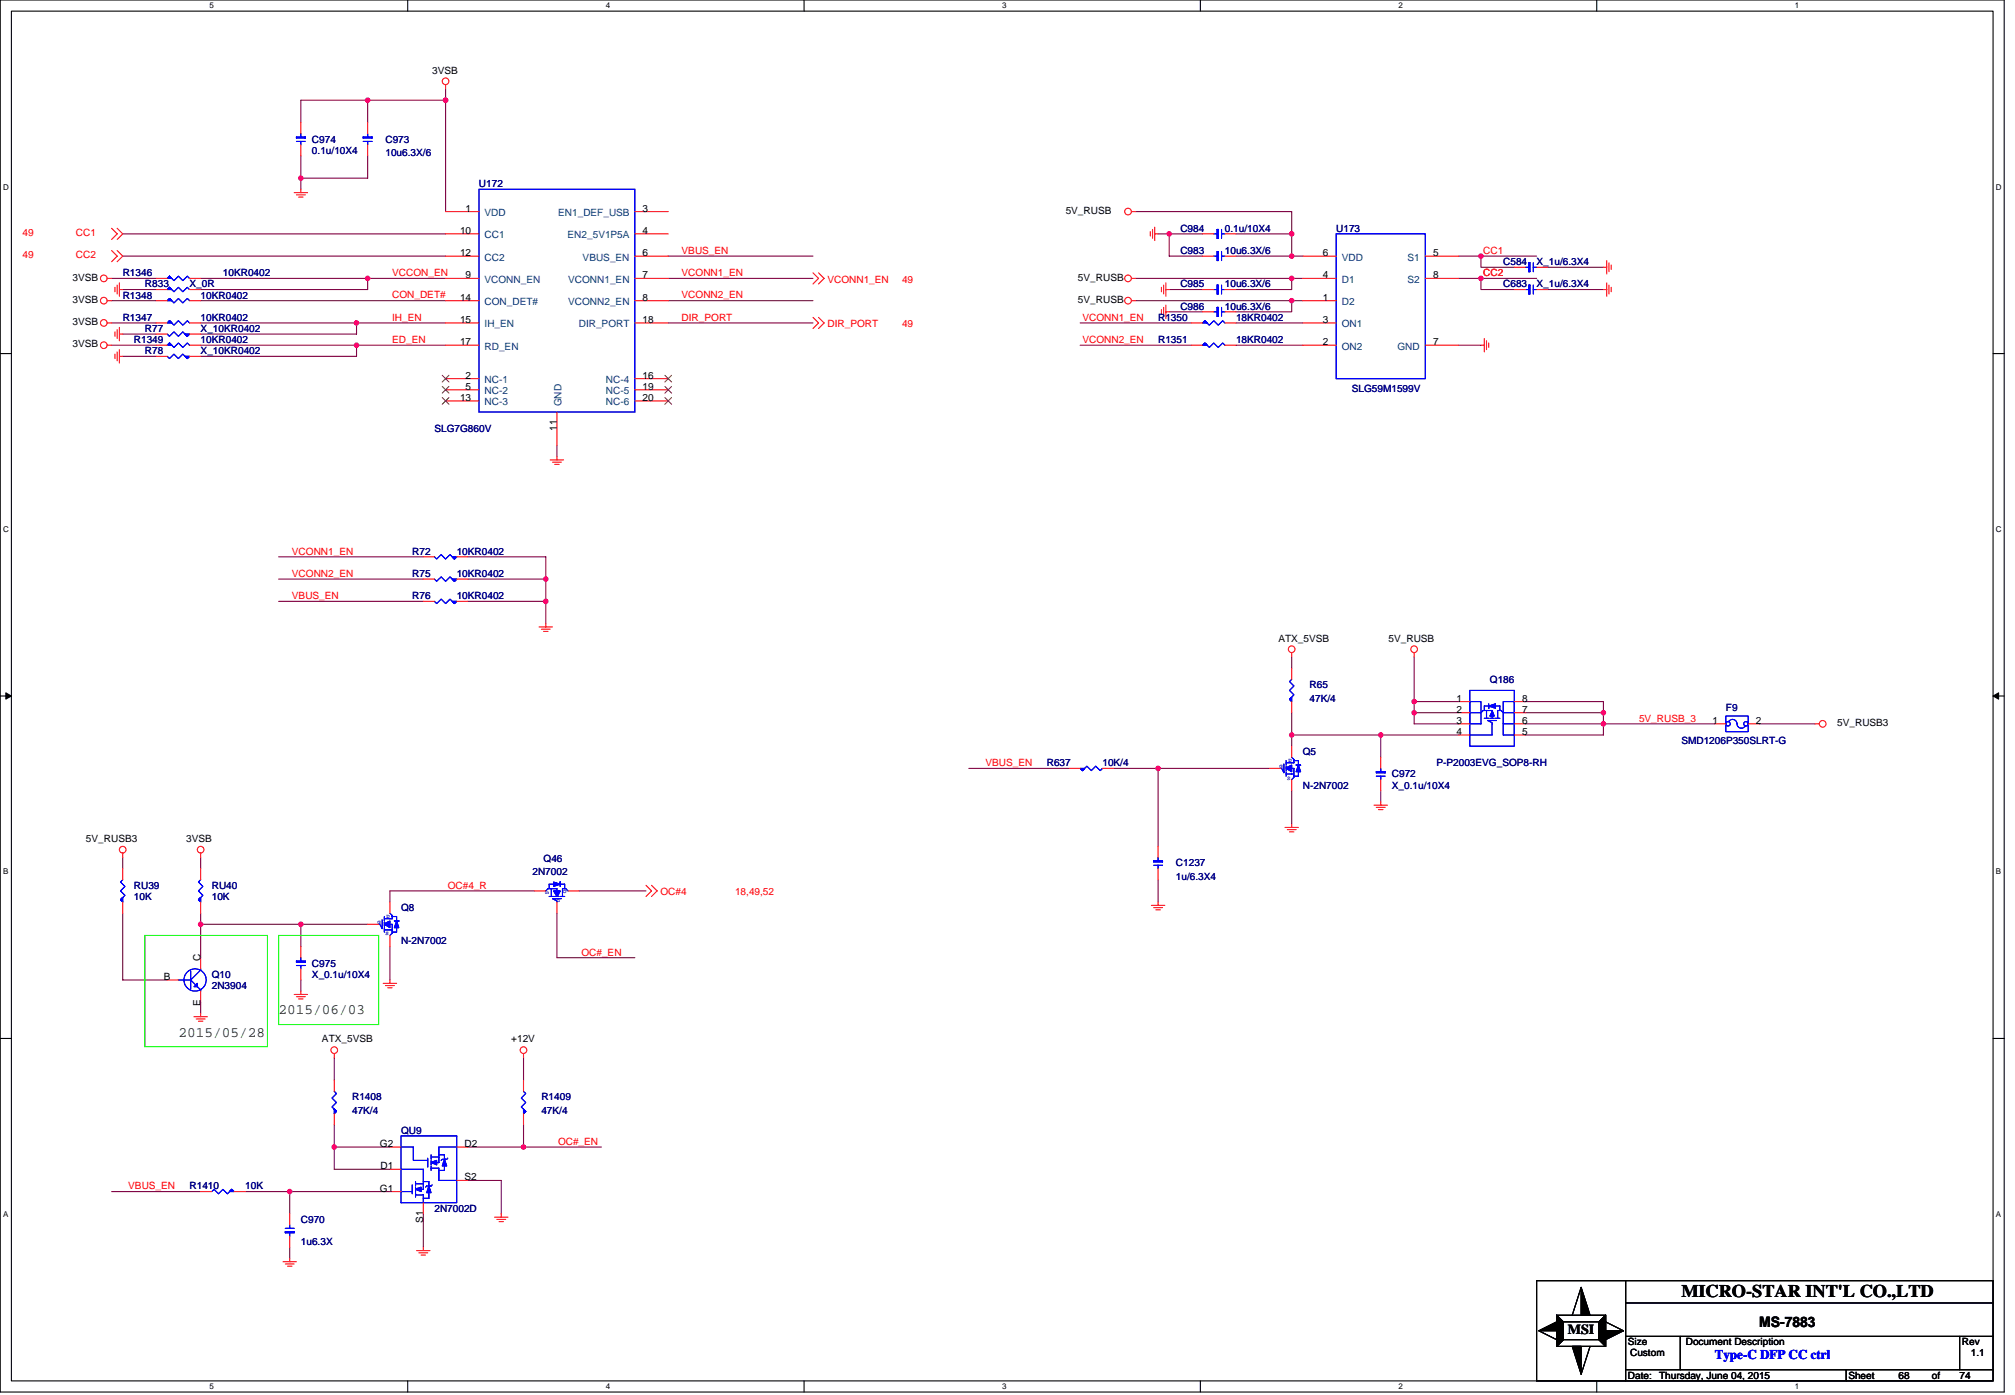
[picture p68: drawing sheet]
<svg xmlns="http://www.w3.org/2000/svg" width="294mm" height="204mm" viewBox="0 0 294 204" stroke-linecap="round" stroke-linejoin="round" font-family="sans-serif">
<defs><g id="words">
<text font-size="2.6" x="245.5" y="189.3">MICRO-STAR INT'L CO.,LTD</text>
<g font-size="2.1" fill="#008000">
<text x="40.7" y="148.1">2015/06/03</text>
<text x="26" y="151.3">2015/05/28</text>
</g>
<text font-size="2.1" x="256.9" y="193.7">MS-7883</text>
<text font-size="2" x="228.9" y="194.7">MSI</text>
<text font-size="1.9" fill="#00f" x="250.4" y="198.4">Type-C DFP CC ctrl</text>
<g font-size="1.5">
<text x="63.1" y="10.7">3VSB</text>
<text x="67.2" y="34.1">10</text>
<text x="68" y="30.9">1</text>
<text x="93.8" y="34.1">4</text>
<text x="93.8" y="30.9">3</text>
<text x="155.6" y="31.2">5V_RUSB</text>
<text x="10.6" y="41">3VSB</text>
<text x="67.2" y="37.4">12</text>
<text x="68" y="40.6">9</text>
<text x="93.8" y="40.6">7</text>
<text x="93.8" y="37.4">6</text>
<text x="157.4" y="41">5V_RUSB</text>
<text x="193.2" y="40.6">4</text>
<text x="193.2" y="37.4">6</text>
<text x="209.3" y="37.4">5</text>
<text x="209.3" y="40.6">8</text>
<text x="10.6" y="47.5">3VSB</text>
<text x="10.6" y="44.2">3VSB</text>
<text x="67.2" y="43.9">14</text>
<text x="67.2" y="47.1">15</text>
<text x="93.8" y="47.1">18</text>
<text x="93.8" y="43.9">8</text>
<text x="157.4" y="44.2">5V_RUSB</text>
<text x="193.2" y="43.9">1</text>
<text x="193.2" y="47.1">3</text>
<text x="10.6" y="50.7">3VSB</text>
<text x="67.2" y="50.4">17</text>
<text x="193.2" y="50.4">2</text>
<text x="209.3" y="50.4">7</text>
<text x="67.2" y="58.5">13</text>
<text x="68" y="55.3">2</text>
<text x="68" y="56.9">5</text>
<text x="93.8" y="55.3">16</text>
<text x="93.8" y="56.9">19</text>
<text x="93.8" y="58.5">20</text>
<text x="81.3" y="62.9" transform="rotate(-90 81.3 62.9)">11</text>
<text x="186.7" y="93.6">ATX_5VSB</text>
<text x="202.8" y="93.6">5V_RUSB</text>
<text x="212.7" y="107.3">4</text>
<text x="212.7" y="104">2</text>
<text x="212.7" y="105.7">3</text>
<text x="212.7" y="102.4">1</text>
<text x="222.3" y="104">7</text>
<text x="222.3" y="105.7">6</text>
<text x="222.3" y="102.4">8</text>
<text x="222.3" y="107.3">5</text>
<text x="250.1" y="105.7">1</text>
<text x="256.4" y="105.7">2</text>
<text x="268.3" y="106">5V_RUSB3</text>
<text x="12.6" y="122.9">5V_RUSB3</text>
<text x="27.2" y="122.9">3VSB</text>
<text x="23.9" y="143">B</text>
<text x="29.3" y="140.3" transform="rotate(-90 29.3 140.3)">C</text>
<text x="29.3" y="146.8" transform="rotate(-90 29.3 146.8)">E</text>
<text x="47" y="152.2">ATX_5VSB</text>
<text x="74.7" y="152.2">+12V</text>
<text x="55.5" y="167.4">G2</text>
<text x="67.8" y="167.4">D2</text>
<text x="55.5" y="173.9">G1</text>
<text x="55.6" y="170.7">D1</text>
<text x="67.8" y="172.3">S2</text>
<text x="61.8" y="178.5" transform="rotate(-90 61.8 178.5)">S1</text>
<text x="237.7" y="196.4">Size</text>
<text x="246.2" y="196.4">Document Description</text>
<text x="286.5" y="196.4">Rev</text>
<text x="237.7" y="201.3">Date:</text>
<text x="238" y="198">Custom</text>
<text x="242.3" y="201.3">Thursday, June 04, 2015</text>
<text x="269.9" y="201.3">Sheet</text>
<text x="277.2" y="201.3">68</text>
<text x="282.1" y="201.3">of</text>
<text x="286.1" y="201.3">74</text>
<text x="287.8" y="198">1.1</text>
</g>
<g font-size="1.5" fill="#000080">
<text x="45.6" y="20.8">C974</text>
<text x="45.6" y="22.4">0.1u/10X4</text>
<text x="56.3" y="20.8">C973</text>
<text x="56.3" y="22.8">10u6.3X/6</text>
<text x="69.9" y="27.3">U172</text>
<text x="172.4" y="33.8">C984</text>
<text x="178.9" y="33.8">0.1u/10X4</text>
<text x="195.1" y="33.8">U173</text>
<text x="17.9" y="40.3">R1346</text>
<text x="21.2" y="41.9">R833</text>
<text x="27.7" y="41.9">X_0R</text>
<text x="32.6" y="40.3">10KR0402</text>
<text x="172.4" y="41.9">C985</text>
<text x="172.4" y="37.1">C983</text>
<text x="178.9" y="41.9">10u6.3X/6</text>
<text x="178.9" y="37.1">10u6.3X/6</text>
<text x="219.5" y="38.7">C584</text>
<text x="219.5" y="41.9">C683</text>
<text x="224.4" y="38.7">X_1u/6.3X4</text>
<text x="224.4" y="41.9">X_1u/6.3X4</text>
<text x="17.9" y="46.8">R1347</text>
<text x="17.9" y="43.6">R1348</text>
<text x="29.3" y="46.8">10KR0402</text>
<text x="29.3" y="43.6">10KR0402</text>
<text x="169.1" y="46.8">R1350</text>
<text x="172.4" y="45.2">C986</text>
<text x="178.9" y="45.2">10u6.3X/6</text>
<text x="180.5" y="46.8">18KR0402</text>
<text x="19.5" y="50.1">R1349</text>
<text x="21.2" y="48.5">R77</text>
<text x="21.2" y="51.7">R78</text>
<text x="29.3" y="50.1">10KR0402</text>
<text x="29.3" y="48.5">X_10KR0402</text>
<text x="29.3" y="51.7">X_10KR0402</text>
<text x="169.1" y="50.1">R1351</text>
<text x="180.5" y="50.1">18KR0402</text>
<text x="197.4" y="57.2">SLG59M1599V</text>
<text x="63.4" y="63.1">SLG7G860V</text>
<text x="60.2" y="81">R72</text>
<text x="66.7" y="81">10KR0402</text>
<text x="60.2" y="84.2">R75</text>
<text x="60.2" y="87.5">R76</text>
<text x="66.7" y="84.2">10KR0402</text>
<text x="66.7" y="87.5">10KR0402</text>
<text x="191.2" y="100.5">R65</text>
<text x="217.5" y="99.7">Q186</text>
<text x="191.2" y="102.4">47K/4</text>
<text x="252" y="103.7">F9</text>
<text x="152.8" y="111.8">R637</text>
<text x="161" y="111.8">10K/4</text>
<text x="190.2" y="110.2">Q5</text>
<text x="203.2" y="113.5">C972</text>
<text x="209.7" y="111.8">P-P2003EVG_SOP8-RH</text>
<text x="245.5" y="108.6">SMD1206P350SLRT-G</text>
<text x="190.2" y="115.1">N-2N7002</text>
<text x="203.2" y="115.1">X_0.1u/10X4</text>
<text x="79.4" y="125.8">Q46</text>
<text x="19.5" y="129.7">RU39</text>
<text x="19.5" y="131.4">10K</text>
<text x="30.9" y="129.7">RU40</text>
<text x="30.9" y="131.4">10K</text>
<text x="77.7" y="127.8">2N7002</text>
<text x="171.7" y="126.5">C1237</text>
<text x="171.7" y="128.4">1u/6.3X4</text>
<text x="58.6" y="133">Q8</text>
<text x="58.6" y="137.9">N-2N7002</text>
<text x="30.9" y="142.7">Q10</text>
<text x="45.6" y="141.1">C975</text>
<text x="45.6" y="142.7">X_0.1u/10X4</text>
<text x="30.9" y="144.4">2N3904</text>
<text x="51.4" y="160.6">R1408</text>
<text x="79" y="160.6">R1409</text>
<text x="51.4" y="162.6">47K/4</text>
<text x="58.6" y="165.5">QU9</text>
<text x="79" y="162.6">47K/4</text>
<text x="27.7" y="173.6">R1410</text>
<text x="35.8" y="173.6">10K</text>
<text x="43.9" y="178.5">C970</text>
<text x="63.4" y="176.9">2N7002D</text>
<text x="43.9" y="181.7">1u6.3X</text>
</g>
<g font-size="1.5" fill="#f00">
<text x="3.3" y="34.5">49</text>
<text x="11.1" y="34.5">CC1</text>
<text x="3.3" y="37.7">49</text>
<text x="11.1" y="37.7">CC2</text>
<text x="57.3" y="40.3">VCCON_EN</text>
<text x="99.5" y="37.1">VBUS_EN</text>
<text x="99.5" y="40.3">VCONN1_EN</text>
<text x="120.8" y="41.3">VCONN1_EN</text>
<text x="131.7" y="41.3">49</text>
<text x="216.6" y="40.3">CC2</text>
<text x="216.6" y="37.1">CC1</text>
<text x="57.3" y="46.8">IH_EN</text>
<text x="57.3" y="43.6">CON_DET#</text>
<text x="99.5" y="43.6">VCONN2_EN</text>
<text x="99.5" y="46.8">DIR_PORT</text>
<text x="120.8" y="47.8">DIR_PORT</text>
<text x="131.7" y="47.8">49</text>
<text x="158" y="46.8">VCONN1_EN</text>
<text x="57.3" y="50.1">ED_EN</text>
<text x="158" y="50.1">VCONN2_EN</text>
<text x="42.6" y="81">VCONN1_EN</text>
<text x="42.6" y="84.2">VCONN2_EN</text>
<text x="42.6" y="87.5">VBUS_EN</text>
<text x="239.3" y="105.3">5V_RUSB_3</text>
<text x="143.9" y="111.8">VBUS_EN</text>
<text x="65.4" y="129.7">OC#4_R</text>
<text x="96.4" y="130.7">OC#4</text>
<text x="107.3" y="130.7">18,49,52</text>
<text x="84.9" y="139.5">OC#_EN</text>
<text x="81.5" y="167.1">OC#_EN</text>
<text x="18.7" y="173.6">VBUS_EN</text>
</g>
<g font-size="1.5" fill="#004080">
<text x="70.8" y="31.5">VDD</text>
<text x="70.8" y="34.8">CC1</text>
<text x="81.5" y="31.5">EN1_DEF_USB</text>
<text x="82.9" y="34.8">EN2_5V1P5A</text>
<text x="70.8" y="41.3">VCONN_EN</text>
<text x="70.8" y="38">CC2</text>
<text x="83" y="41.3">VCONN1_EN</text>
<text x="85.1" y="38">VBUS_EN</text>
<text x="195.9" y="41.3">D1</text>
<text x="195.9" y="38">VDD</text>
<text x="205.5" y="38">S1</text>
<text x="205.5" y="41.3">S2</text>
<text x="70.8" y="44.5">CON_DET#</text>
<text x="70.8" y="47.8">IH_EN</text>
<text x="83" y="44.5">VCONN2_EN</text>
<text x="84.5" y="47.8">DIR_PORT</text>
<text x="195.9" y="44.5">D2</text>
<text x="195.9" y="47.8">ON1</text>
<text x="70.8" y="51">RD_EN</text>
<text x="195.9" y="51">ON2</text>
<text x="204.1" y="51">GND</text>
<text x="70.8" y="55.9">NC-1</text>
<text x="70.8" y="57.6">NC-2</text>
<text x="70.8" y="59.2">NC-3</text>
<text x="82" y="59.3" transform="rotate(-90 82 59.3)">GND</text>
<text x="88.5" y="55.9">NC-4</text>
<text x="88.5" y="57.6">NC-5</text>
<text x="88.5" y="59.2">NC-6</text>
</g>
<g font-size="1.2">
<text x="30.6" y="1.2">5</text>
<text x="88.5" y="1.2">4</text>
<text x="146.3" y="1.2">3</text>
<text x="204.2" y="1.2">2</text>
<text x="262.1" y="1.2">1</text>
<text x=".4" y="27.7">D</text>
<text x="291.4" y="27.7">D</text>
<text x=".4" y="77.7">C</text>
<text x="291.4" y="77.7">C</text>
<text x=".4" y="127.6">B</text>
<text x="291.4" y="127.6">B</text>
<text x=".4" y="177.6">A</text>
<text x="291.4" y="177.6">A</text>
<text x="30.6" y="202.8">5</text>
<text x="88.5" y="202.8">4</text>
<text x="146.3" y="202.8">3</text>
<text x="204.2" y="202.8">2</text>
<text x="262.1" y="202.8">1</text>
</g>
<g font-size=".8" fill="#00f">
<text x="186.8" y="112.2">G</text>
<text x="188" y="113.8">S</text>
<text x="188.1" y="111.2">D</text>
<text x="79.6" y="130" transform="rotate(90 79.6 130)">S</text>
<text x="81.3" y="131.2" transform="rotate(90 81.3 131.2)">G</text>
<text x="82.3" y="129.9" transform="rotate(90 82.3 129.9)">D</text>
<text x="55.1" y="134.9">G</text>
<text x="56.3" y="136.6">S</text>
<text x="56.4" y="134">D</text>
</g>
</g></defs>
<path d="M0 0h292.6v203.2h-292.6zM1.7 1.6h289.3v200h-289.3z" fill="none" stroke="#000" stroke-width=".16"/>
<g fill="#fff">
<path d="M30.6 .2h.6v1.3h-.6z"/>
<path d="M30.6 201.7h.6v1.3h-.6z"/>
</g>
<path d="M59.5 0v1.6M59.5 201.6v1.6" fill="none" stroke="#000" stroke-width=".16"/>
<g fill="#fff">
<path d="M88.5 .2h.6v1.3h-.6z"/>
<path d="M88.5 201.7h.6v1.3h-.6z"/>
</g>
<path d="M117.4 0v1.6M117.4 201.6v1.6" fill="none" stroke="#000" stroke-width=".16"/>
<g fill="#fff">
<path d="M146.3 .2h.7v1.3h-.7z"/>
<path d="M146.3 201.7h.7v1.3h-.7z"/>
</g>
<path d="M175.3 0v1.6M175.3 201.6v1.6" fill="none" stroke="#000" stroke-width=".16"/>
<g fill="#fff">
<path d="M204.2 .2h.7v1.3h-.7z"/>
<path d="M204.2 201.7h.7v1.3h-.7z"/>
</g>
<path d="M233.1 0v1.6M233.1 201.6v1.6" fill="none" stroke="#000" stroke-width=".16"/>
<g fill="#fff">
<path d="M262.1 .2h.6v1.3h-.6z"/>
<path d="M262.1 201.7h.6v1.3h-.6z"/>
<path d="M.4 26.6h.9v1.3h-.9z"/>
<path d="M291.4 26.6h.9v1.3h-.9z"/>
<path d="M.4 76.6h.9v1.3h-.9z"/>
<path d="M291.4 76.6h.9v1.3h-.9z"/>
</g>
<path d="M0 51.6h1.7M291 51.6h1.6" fill="none" stroke="#000" stroke-width=".16"/>
<g fill="#fff">
<path d="M.4 126.6h.8v1.3h-.8z"/>
<path d="M291.4 126.6h.8v1.3h-.8z"/>
</g>
<path d="M0 101.6h1.7M291 101.6h1.6" fill="none" stroke="#000" stroke-width=".16"/>
<path d="M.9 101.1l.8 .5-.8 .5zM291 101.6l.8-.5v1z" fill="#000" stroke="#000" stroke-width=".15"/>
<g fill="#fff">
<path d="M.4 176.6h.8v1.3h-.8z"/>
<path d="M291.4 176.6h.8v1.3h-.8z"/>
</g>
<g fill="none" stroke="#000" stroke-width=".16">
<path d="M0 151.6h1.7M291 151.6h1.6M224.4 186.9h66.6v14.7h-66.6zM224.7 194.3l2.6 1.3M227.3 192h7.1v4.5h-7.1zM227.3 192l1 1M228.3 195.6l-1 .9M228.3 193h5.2v2.6h-5.2zM230.9 187.9l-1.3 4.1M232.2 196.5l-1.3 4.1M233.5 195.6l.9 .9M234.4 192l-.9 1"/>
<path d="M234.4 193l2.7 1.3M237.4 199.9h53.6M237.4 190.2h53.6M237.4 195.1h53.6M237.4 186.9v14.7M245.3 195.1v4.8M269.6 199.9v1.7M286.1 195.1v4.8"/>
</g>
<g fill="none" stroke="#800040" stroke-width=".16">
<path d="M53.7 14.6v3.3M65.1 14.6h-21.2v3.3M65.1 13v17.9M17.9 37.4h47.2M17.9 34.1h47.2M43.9 26v1.6M43.9 22.8v3.2h9.8v-3.2M97.6 37.4h21.1M165.9 30.9h22.7v6.5M170.7 34.1v3.3h4.9M175.6 34.1h-6.5M180.5 34.1h8.1"/>
<path d="M190.2 37.4h-9.7M213 37.4h3.2v1.6h4.9M216.2 37.4h8.2M226 39h8.1M16.3 40.6h6.5M16.3 47.1h6.5M16.3 43.9h6.5M16.3 50.4h6.5M17.9 48.8h4.9M17.9 52h4.9M17.9 42.3h4.9M29.3 47.1h22.8v1.7h-22.8"/>
<path d="M29.3 50.4h22.8v1.6h-22.8M29.3 43.9h35.8M29.3 40.6h24.4v1.7h-24.4M52.1 47.1h13M52.1 50.4h13M53.7 40.6h11.4M97.6 47.1h21.1M97.6 40.6h21.1M97.6 43.9h21.1M157.7 47.1h16.3M157.7 50.4h16.3M165.9 43.9h22.7v1.6h-8.1"/>
<path d="M165.9 40.6h22.7v1.7h-8.1M170.7 42.3h4.9M170.7 45.5h4.9M180.5 47.1h9.7M180.5 50.4h9.7M188.6 40.6h1.6M188.6 43.9h1.6M213 50.4h3.2M213 40.6h3.2v1.7h4.9M216.2 40.6h8.2M226 42.3h8.1M81.3 65v1.6"/>
<path d="M40.7 81.3h21.1M40.7 87.8h21.1M40.7 84.5h21.1M68.3 87.8h11.4v3.2M68.3 84.5h11.4M68.3 81.3h11.4v6.5M188.6 95.9v1.6M206.5 95.9v6.5h6.5M141.5 112.2h14.6M162.6 112.2h6.5v11.3M169.1 112.2h16.3M188.6 104v4.9"/>
<path d="M188.6 115.4v4.9M201.6 107.3v3.2M201.6 115.4v1.6M206.5 102.4v1.6h6.5M206.5 104v1.7h6.5M213 107.3h-24.4M222.7 102.4h11.4v4.9h-11.4M222.7 104h11.4M222.7 105.7h27.7M256.9 105.7h8.1M17.9 125.2v1.6M17.9 133.3v9.8h6.5"/>
<path d="M29.3 125.2v1.6M29.3 133.3v6.5M29.3 134.9h24.4M43.9 134.9v3.3M56.9 138.2v4.9M78.1 130h-21.2v1.7M81.3 133.3v6.5h11.4M84.6 130h9.7M169.1 128.4v3.3M29.3 146.3v1.6M43.9 143.1v1.6M48.8 154.4v3.3"/>
<path d="M76.4 154.4v3.3M16.3 173.9h13M35.8 173.9h21.1M42.3 173.9v3.3M48.8 164.2v3.2h8.1M48.8 167.4v3.3h8.1M61.8 177.2v4.9M68.3 172.3h4.9v4.9M76.4 164.2v3.2M87.8 167.4h-19.5M42.3 182.1v1.6"/>
</g>
<g fill="#f0f" stroke="#f0f" stroke-width=".16">
<circle cx="53.7" cy="40.6" r=".32"/>
<circle cx="52.1" cy="47.1" r=".32"/>
<circle cx="52.1" cy="50.4" r=".32"/>
<circle cx="206.5" cy="104" r=".32"/>
<circle cx="206.5" cy="102.4" r=".32"/>
<circle cx="234.1" cy="105.7" r=".32"/>
<circle cx="234.1" cy="104" r=".32"/>
<circle cx="79.7" cy="87.8" r=".32"/>
<circle cx="201.6" cy="107.3" r=".32"/>
<circle cx="188.6" cy="107.3" r=".32"/>
<circle cx="65.1" cy="14.6" r=".32"/>
<circle cx="53.7" cy="14.6" r=".32"/>
<circle cx="43.9" cy="26" r=".32"/>
<circle cx="169.1" cy="112.2" r=".32"/>
<circle cx="79.7" cy="84.5" r=".32"/>
<circle cx="42.3" cy="173.9" r=".32"/>
<circle cx="76.4" cy="167.4" r=".32"/>
<circle cx="48.8" cy="167.4" r=".32"/>
<circle cx="216.2" cy="40.6" r=".32"/>
<circle cx="188.6" cy="37.4" r=".32"/>
<circle cx="188.6" cy="34.1" r=".32"/>
<circle cx="188.6" cy="43.9" r=".32"/>
<circle cx="216.2" cy="37.4" r=".32"/>
<circle cx="170.7" cy="34.1" r=".32"/>
<circle cx="188.6" cy="40.6" r=".32"/>
<circle cx="43.9" cy="134.9" r=".32"/>
<circle cx="29.3" cy="134.9" r=".32"/>
</g>
<g fill="none" stroke="#f00" stroke-width=".16">
<path d="M43.9 17.9v1.6M53.7 17.9v1.6M65.1 12.4v.6M16.3 36.6l.8 .8-.8 .8M16.3 33.3l.8 .8-.8 .9M17.1 36.6l.8 .8-.8 .8M17.1 33.3l.8 .8-.8 .9M43 28.1h1.9M43.3 28.4h1.3M43.6 28.8h.7M43.9 21.1v1.7M43.9 27.6v.5"/>
<path d="M53.7 21.1v1.7M65.1 34.1h4.8M65.1 30.9h4.8M65.1 37.4h4.8M92.7 34.1h4.9M92.7 30.9h4.9M92.7 37.4h4.9M118.7 39.8l.8 .8-.8 .9M119.5 39.8l.8 .8-.8 .9M165.2 30.9h.7M168 33.8v.7M168.3 33.5v1.3"/>
<path d="M168.6 34.1h.5M168.6 33.2v1.9M175.6 34.1h1.6M175.6 37.4h1.6M178.9 34.1h1.6M178.9 37.4h1.6M190.2 37.4h4.9M208.1 37.4h4.9M221.1 39h1.6M224.4 39h1.6M234.1 39h.5M234.6 38v2"/>
<path d="M234.9 38.4v1.3M235.3 38.7v.6M15.6 40.6h.7M15.6 43.9h.7M15.6 50.4h.7M15.6 47.1h.7M16.8 48.4v.7M16.8 51.7v.6M16.8 41.9v.7M17.1 48.1v1.3M17.1 51.4v1.3M17.1 41.6v1.3"/>
<path d="M17.4 47.8v1.9M17.4 51v2M17.4 48.8h.5M17.4 52h.5M17.4 42.3h.5M17.4 41.3v1.9M22.8 48.8h1.6M22.8 52h1.6M22.8 40.6h1.6M22.8 42.3h1.6M22.8 47.1h1.6M22.8 43.9h1.6"/>
<path d="M22.8 50.4h1.6M27.7 48.8h1.6M27.7 52h1.6M27.7 40.6h1.6M27.7 42.3h1.6M27.7 47.1h1.6M27.7 43.9h1.6M27.7 50.4h1.6M65.1 40.6h4.8M65.1 47.1h4.8M65.1 43.9h4.8M65.1 50.4h4.8"/>
<path d="M65.1 55.3h4.8M65.1 56.9h4.8M65.1 58.5h4.8M92.7 40.6h4.9M92.7 47.1h4.9M92.7 43.9h4.9M92.7 55.3h4.9M92.7 56.9h4.9M92.7 58.5h4.9M118.7 46.3l.8 .8-.8 .9M119.5 46.3l.8 .8-.8 .9M165.2 40.6h.7"/>
<path d="M165.2 43.9h.7M169.6 41.9v.7M169.6 45.2v.6M169.9 41.6v1.3M169.9 44.9v1.3M170.2 42.3h.5M170.2 45.5h.5M170.2 41.3v1.9M170.2 44.5v2M174 47.1h1.6M174 50.4h1.6M175.6 42.3h1.6"/>
<path d="M175.6 45.5h1.6M178.9 47.1h1.6M178.9 50.4h1.6M178.9 42.3h1.6M178.9 45.5h1.6M190.2 40.6h4.9M190.2 47.1h4.9M190.2 43.9h4.9M190.2 50.4h4.9M208.1 40.6h4.9M208.1 50.4h4.9M216.2 50.4h.5"/>
<path d="M216.7 49.4v2M217.1 49.7v1.3M217.4 50.1v.6M221.1 42.3h1.6M224.4 42.3h1.6M234.1 42.3h.5M234.6 41.3v1.9M234.9 41.6v1.3M235.3 41.9v.7M80.3 67.1h2M80.7 67.5h1.3M81 67.8h.6"/>
<path d="M81.3 60.1v4.9M81.3 66.6v.5M61.8 84.5h1.6M61.8 81.3h1.6M61.8 87.8h1.6M66.7 84.5h1.6M66.7 81.3h1.6M66.7 87.8h1.6M78.7 91.5h2M79 91.8h1.3M79.4 92.2h.6M79.7 91v.5"/>
<path d="M188.6 95.3v.6M188.6 97.5v1.7M206.5 95.3v.6M156.1 112.2h1.6M161 112.2h1.6M185.4 112.2h1.6M188.6 102.4v1.6M188.6 108.9v1.6M188.6 113.8v1.6M200.6 117.5h2M201 117.9h1.3M201.3 118.2h.6"/>
<path d="M201.6 110.5v1.7M201.6 113.8v1.6M201.6 117v.5M213 105.7h1.6M213 107.3h1.6M213 104h1.6M213 102.4h1.6M221.1 105.7h1.6M221.1 107.3h1.6M221.1 104h1.6M221.1 102.4h1.6M250.4 105.7h1.6"/>
<path d="M255.3 105.7h1.6M265 105.7h.7M17.9 124.5v.7M17.9 126.8v1.6M17.9 131.7v1.6M29.3 124.5v.7M29.3 126.8v1.6M29.3 131.7v1.6M29.3 139.8v1.6M43.9 138.2v1.6M53.7 134.9h1.6M56.9 131.7v1.6"/>
<path d="M56.9 136.6v1.6M78.1 130h1.6M81.3 131.7v1.6M82.9 130h1.7M94.3 129.2l.8 .8-.8 .9M95.1 129.2l.8 .8-.8 .9M168.1 132.2h2M168.5 132.5h1.2M168.8 132.8h.6M169.1 123.5v1.7M169.1 126.8v1.6M169.1 131.7v.5"/>
<path d="M187.6 120.8h2M188 121.1h1.3M188.3 121.4h.6M188.6 120.3v.5M24.4 143.1h1.6M28.3 148.4h2M28.7 148.7h1.2M29 149.1h.6M29.3 144.7v1.6M29.3 147.9v.5M43 145.2h1.9M43.3 145.5h1.3"/>
<path d="M43.6 145.8h.7M43.9 141.4v1.7M43.9 144.7v.5M48.8 153.8v.6M48.8 157.7v1.6M56 143.5h1.9M56.3 143.9h1.3M56.6 144.2h.7M56.9 143.1v.4M76.4 153.8v.6M76.4 157.7v1.6M29.3 173.9h1.6"/>
<path d="M34.2 173.9h1.6M42.3 177.2v1.6M48.8 162.6v1.6M56.9 173.9h1.7M56.9 167.4h1.7M56.9 170.7h1.7M61.8 175.6v1.6M66.7 167.4h1.6M66.7 172.3h1.6M72.2 177.7h2M72.5 178h1.3M72.9 178.3h.6"/>
<path d="M73.2 177.2v.5M76.4 162.6v1.6M41.3 184.2h2M41.7 184.5h1.3M42 184.8h.6M42.3 180.4v1.7M42.3 183.7v.5M60.8 182.6h2M61.2 182.9h1.3M61.5 183.2h.6M61.8 182.1v.5"/>
<circle cx="65.1" cy="11.9" r=".49"/>
<circle cx="164.7" cy="30.9" r=".49"/>
<circle cx="15.2" cy="40.6" r=".49"/>
<circle cx="15.2" cy="43.9" r=".49"/>
<circle cx="15.2" cy="50.4" r=".49"/>
<circle cx="15.2" cy="47.1" r=".49"/>
<circle cx="164.7" cy="40.6" r=".49"/>
<circle cx="164.7" cy="43.9" r=".49"/>
<circle cx="188.6" cy="94.8" r=".49"/>
<circle cx="206.5" cy="94.8" r=".49"/>
<circle cx="266.1" cy="105.7" r=".49"/>
<circle cx="17.9" cy="124" r=".49"/>
<circle cx="29.3" cy="124" r=".49"/>
<circle cx="48.8" cy="153.3" r=".49"/>
<circle cx="76.4" cy="153.3" r=".49"/>
</g>
<g fill="#000" stroke="#000" stroke-width=".16">
<path d="M224.7 194.3l2.6-1.3v1.3z" fill-rule="evenodd"/>
<path d="M227.3 192l1 1v2.6l-1 .9z" fill-rule="evenodd"/>
<path d="M224.7 194.3l2.6-1.3v1.3z" fill-rule="evenodd"/>
<path d="M227.3 192l1 1v2.6l-1 .9z" fill-rule="evenodd"/>
<path d="M224.7 194.3l2.6-1.3v1.3z" fill-rule="evenodd"/>
<path d="M227.3 192l1 1v2.6l-1 .9z" fill-rule="evenodd"/>
<path d="M230.9 187.9l1.3 4.1h-1.3z" fill-rule="evenodd"/>
<path d="M230.9 187.9l1.3 4.1h-1.3z" fill-rule="evenodd"/>
<path d="M230.9 187.9l1.3 4.1h-1.3z" fill-rule="evenodd"/>
<path d="M234.4 192v4.5l-.9-.9v-2.6z" fill-rule="evenodd"/>
<path d="M234.4 192v4.5l-.9-.9v-2.6z" fill-rule="evenodd"/>
<path d="M234.4 192v4.5l-.9-.9v-2.6z" fill-rule="evenodd"/>
<path d="M234.4 194.3h2.7l-2.7 1.3z" fill-rule="evenodd"/>
<path d="M234.4 194.3h2.7l-2.7 1.3z" fill-rule="evenodd"/>
<path d="M234.4 194.3h2.7l-2.7 1.3z" fill-rule="evenodd"/>
<path d="M229.6 196.5h1.3v4.1z" fill-rule="evenodd"/>
<path d="M229.6 196.5h1.3v4.1z" fill-rule="evenodd"/>
<path d="M229.6 196.5h1.3v4.1z" fill-rule="evenodd"/>
</g>
<path d="M21.2 136.6h17.9v16.2h-17.9zM40.7 136.6h14.6v13h-14.6z" fill="none" stroke="#0f0" stroke-width=".16"/>
<g fill="none" stroke="#00f" stroke-width=".16">
<path d="M43.3 20h1.3v.2h-1.3zM43.9 19.5v.5M53 20h1.3v.2h-1.3zM53.7 19.5v.5M43.3 20.6h1.3M43.9 20.6v.5M53 20.6h1.3M53.7 20.6v.5M69.9 27.6h22.8v32.5h-22.8zM177.2 34.1h.5M177.2 37.4h.5M177.7 33.5h.2v1.3h-.2z"/>
<path d="M177.7 36.7h.2v1.3h-.2zM178.4 33.5v1.3M178.4 36.7v1.3M178.4 34.1h.5M178.4 37.4h.5M195.1 34.1h13v21.2h-13zM222.7 39h.5M223.2 38.4h.2v1.3h-.2zM223.9 39h.5M223.9 38.4v1.3M24.4 48.8l.3 .3 .7-.7 .6 .7 .7-.7 .7 .7 .3-.3M24.4 52l.3 .3 .7-.6 .6 .6 .7-.6 .7 .6 .3-.3"/>
<path d="M24.4 47.1l.3-.3 .7 .7 .6-.7 .7 .7 .7-.7 .3 .3M24.4 50.4l.3-.3 .7 .6 .6-.6 .7 .6 .7-.6 .3 .3M24.4 40.6l.3-.3 .7 .7 .6-.7 .7 .7 .7-.7 .3 .3M24.4 43.9l.3-.3 .7 .6 .6-.6 .7 .6 .7-.6 .3 .3M24.4 42.3l.3-.4 .7 .7 .6-.7 .7 .7 .7-.7 .3 .4M175.6 47.1l.3-.3 .7 .7 .6-.7 .7 .7 .6-.7 .4 .3M175.6 50.4l.3-.3 .7 .6 .6-.6 .7 .6 .6-.6 .4 .3M177.2 42.3h.5M177.2 45.5h.5M177.7 41.6h.2v1.3h-.2zM177.7 44.9h.2v1.3h-.2zM178.4 42.3h.5"/>
<path d="M178.4 41.6v1.3M178.4 44.9v1.3M178.4 45.5h.5M222.7 42.3h.5M223.2 41.6h.2v1.3h-.2zM223.9 42.3h.5M223.9 41.6v1.3M63.4 84.5l.4 .4 .6-.7 .7 .7 .6-.7 .7 .7 .3-.4M63.4 81.3l.4 .3 .6-.6 .7 .6 .6-.6 .7 .6 .3-.3M63.4 87.8l.4 .3 .6-.6 .7 .6 .6-.6 .7 .6 .3-.3M188.6 99.2l-.3 .3 .6 .6-.6 .7 .6 .6-.6 .7 .3 .3M157.7 112.2l.3 .3 .7-.7 .6 .7 .7-.7 .6 .7 .4-.3"/>
<path d="M187.5 111.5v1.3l-.4-.6h-.1M187.8 113h1.1M187.8 111v.7M187.8 112.7v.6M187.8 111.8v.7M188.6 110.5l.3 .4v.5h-1.1M188.6 112.2h.3v1.3l-.3 .3M188.9 111h.7v2.3h-.7M189.9 111.7h-.6M201 113.3h1.3M201 112.7h1.3v.1h-1.3zM201.6 112.2v.5"/>
<path d="M201.6 113.3v.5M214.6 102.4h1.6v3.3h-1.6zM214.6 100.8h6.5v8.1h-6.5zM214.6 104h1.6M216.2 104l.4-.3h1.3v1.2M216.7 104.9h.7M216.7 103.7v-.6h2.3v.6M217.1 103.7v1.2M217.4 102.7v.4M217.5 104.9h.7M218.4 104.9h.6M218.4 102.7v.7"/>
<path d="M218.5 105.2h-1.3l.7 .3v1.8h-3.3M219.5 102.4h1.6v1.6h-1.6zM219.5 105.7h1.6M219.5 104l-.3-.3h-.5v1.2M221.1 104v3.3h-1.6v-3.3M252 104.5h3.3v2.3h-3.3zM252.4 105.3l.6-.3a.81 .81 0 0 1 .7 .9l.3 .4h.3h.2l.4-.4M17.9 128.4l-.3 .3 .6 .7-.6 .6 .6 .7-.6 .6 .3 .4M29.3 128.4l-.3 .3 .6 .7-.6 .6 .6 .7-.6 .6 .3 .4M43.9 139.8v.5M55.8 134.3v1.3l-.3-.7h-.2M56.1 134.6v.6"/>
<path d="M56.1 135.7h1.2M56.1 133.8v.6M56.1 135.4v.7M56.9 133.3l.4 .3v.5h-1.2M56.9 134.9h.4v1.3l-.4 .4M57.3 133.8h.6v2.3h-.6M58.2 134.4h-.6M79.7 130l.3-.3h1.3v.3M80.2 130.9h.6M80.2 129.7v-.6h2.3v.6M80.5 129.7v1.2M81 130.9h.6"/>
<path d="M81.8 130.9h.7M81.8 128.7v.7M82 131.2h-1.3l.6 .3v.2M82.9 130l-.3-.3h-.5v1.2M168.5 125.7h1.2v.1h-1.2zM168.5 126.3h1.2M169.1 125.2v.5M169.1 126.3v.5M26 143.1h1.8M27.8 141.8v2.6M28.3 144l.5-.5v.5zM29.3 141.4v.2l-1.5 1.5 1.5 1.4v.2"/>
<path d="M43.3 140.3h1.3v.1h-1.3zM43.3 140.9h1.3M43.9 140.9v.5M48.8 159.3l.3 .3-.6 .7 .6 .6-.6 .7 .6 .6-.3 .4M76.4 159.3l.4 .3-.7 .7 .7 .6-.7 .7 .7 .6-.4 .4M30.9 173.9l.3-.3 .7 .7 .7-.7 .6 .7 .7-.7 .3 .3M41.7 179.8h1.3v.2h-1.3zM41.7 179.3h1.3M42.3 178.8v.5M42.3 180v.4M58.6 165.8h8.1v9.8h-8.1zM58.6 167.4h1.8v2h2.1"/>
<path d="M58.6 173.9h1.6M58.6 170.7h3.2v2.1M60.2 173v1.3M60.7 172.5v.6M60.7 173.3v.6M60.7 174.1v.7M60.7 172.8h1.1M60.7 174.4h1.1v1.2M61.8 172.8v.8h-.3M61.8 172.5h.8v2.4h-.8M62.5 169.1v1.3M62.9 170.5h1.2v1.8h2.6"/>
<path d="M62.9 168.6v.6M62.9 169.4v.6M62.9 170.2v.7M62.9 168.9h1.2M63.1 173l-.2 .1h-.6l-.2 .2M64.1 168.6h.8v2.3h-.8M65.4 169.1l-.2 .1h-.6l-.2 .2M66.7 167.4h-2.6v2.3h-.3"/>
<circle cx="252.3" cy="105.7" r=".32"/>
<circle cx="254.9" cy="105.7" r=".32"/>
<circle cx="28.5" cy="143" r="1.62"/>
</g>
<g fill="#00f" stroke="#00f" stroke-width=".16">
<path d="M27 48.8h.7l-.3 .3z" fill-rule="evenodd"/>
<path d="M27 48.8h.7l-.3 .3z" fill-rule="evenodd"/>
<path d="M33.9 173.6l.3 .3h-.7z" fill-rule="evenodd"/>
<path d="M33.9 173.6l.3 .3h-.7z" fill-rule="evenodd"/>
<path d="M60.7 173.6l.8-.3v.6z" fill-rule="evenodd"/>
<path d="M62.9 169.7l.9-.3v.6z" fill-rule="evenodd"/>
<path d="M64.9 169.2l.3 1h-.6l.3-1h.2z" fill-rule="evenodd"/>
<path d="M62.6 173.1l.3 1h-.6l.3-1h.2z" fill-rule="evenodd"/>
<path d="M60.7 173.6l.8-.3v.6z" fill-rule="evenodd"/>
<path d="M62.9 169.7l.9-.3v.6z" fill-rule="evenodd"/>
<path d="M64.9 169.2l.3 1h-.6l.3-1h.2z" fill-rule="evenodd"/>
<path d="M62.6 173.1l.3 1h-.6l.3-1h.2z" fill-rule="evenodd"/>
<path d="M17.6 131.3l.3-.3v.7l-.3-.4 .3-.3z" fill-rule="evenodd"/>
<path d="M17.6 131.3l.3-.3v.7l-.3-.4 .3-.3z" fill-rule="evenodd"/>
<path d="M217.9 103.7l.3 .8h-.7z" fill-rule="evenodd"/>
<path d="M217.4 103.1l1-.4v.7l-1-.3v.3z" fill-rule="evenodd"/>
<path d="M217.9 103.7l.3 .8h-.7z" fill-rule="evenodd"/>
<path d="M217.4 103.1l1-.4v.7l-1-.3v.3z" fill-rule="evenodd"/>
<path d="M66 84.5h.7l-.3 .4z" fill-rule="evenodd"/>
<path d="M66 84.5h.7l-.3 .4z" fill-rule="evenodd"/>
<path d="M157.7 112.2h.7l-.4 .3 .4-.3-.4 .3z" fill-rule="evenodd"/>
<path d="M157.7 112.2h.7l-.4 .3 .4-.3-.4 .3z" fill-rule="evenodd"/>
<path d="M56.1 134.9l.8-.5v1z" fill-rule="evenodd"/>
<path d="M57.9 134.4l.3 1h-.6l.3-1h.3z" fill-rule="evenodd"/>
<path d="M56.1 134.9l.8-.5v1z" fill-rule="evenodd"/>
<path d="M57.9 134.4l.3 1h-.6l.3-1h.3z" fill-rule="evenodd"/>
<path d="M24.7 46.8l.4 .3h-.7l.3-.3 .4 .3z" fill-rule="evenodd"/>
<path d="M24.7 46.8l.4 .3h-.7l.3-.3 .4 .3z" fill-rule="evenodd"/>
<path d="M29.3 131v.7l-.3-.4z" fill-rule="evenodd"/>
<path d="M29.3 131v.7l-.3-.4z" fill-rule="evenodd"/>
<path d="M175.9 46.8l.4 .3h-.7l.3-.3 .4 .3z" fill-rule="evenodd"/>
<path d="M175.9 46.8l.4 .3h-.7l.3-.3 .4 .3z" fill-rule="evenodd"/>
<path d="M66 81.3h.7l-.3 .3z" fill-rule="evenodd"/>
<path d="M66 81.3h.7l-.3 .3z" fill-rule="evenodd"/>
<path d="M27 52h.7l-.3 .3z" fill-rule="evenodd"/>
<path d="M27 52h.7l-.3 .3z" fill-rule="evenodd"/>
<path d="M24.4 50.4l.3-.3 .4 .3-.4-.3 .4 .3z" fill-rule="evenodd"/>
<path d="M24.4 50.4l.3-.3 .4 .3-.4-.3 .4 .3z" fill-rule="evenodd"/>
<path d="M175.9 50.1l.4 .3h-.7l.3-.3 .4 .3z" fill-rule="evenodd"/>
<path d="M175.9 50.1l.4 .3h-.7l.3-.3 .4 .3z" fill-rule="evenodd"/>
<path d="M80.8 130h1l-.5 .9z" fill-rule="evenodd"/>
<path d="M80.8 128.7l1 .4v-.4v.4l-1 .3z" fill-rule="evenodd"/>
<path d="M80.8 130h1l-.5 .9z" fill-rule="evenodd"/>
<path d="M80.8 128.7l1 .4v-.4v.4l-1 .3z" fill-rule="evenodd"/>
<path d="M24.7 40.3l.4 .3h-.7l.3-.3 .4 .3z" fill-rule="evenodd"/>
<path d="M24.7 40.3l.4 .3h-.7l.3-.3 .4 .3z" fill-rule="evenodd"/>
<path d="M24.7 43.6l.4 .3h-.7l.3-.3 .4 .3z" fill-rule="evenodd"/>
<path d="M24.7 43.6l.4 .3h-.7l.3-.3 .4 .3z" fill-rule="evenodd"/>
<path d="M66 87.8h.7l-.3 .3z" fill-rule="evenodd"/>
<path d="M66 87.8h.7l-.3 .3z" fill-rule="evenodd"/>
<path d="M24.7 41.9l.4 .4h-.7l.3-.4 .4 .4z" fill-rule="evenodd"/>
<path d="M24.7 41.9l.4 .4h-.7l.3-.4 .4 .4z" fill-rule="evenodd"/>
<path d="M188.3 102.1l.3-.3v.6l-.3-.3 .3-.3z" fill-rule="evenodd"/>
<path d="M188.3 102.1l.3-.3v.6l-.3-.3 .3-.3z" fill-rule="evenodd"/>
<path d="M187.8 112.2l.8-.5v1z" fill-rule="evenodd"/>
<path d="M189.6 111.7l.3 1h-.6l.3-1h.3z" fill-rule="evenodd"/>
<path d="M187.8 112.2l.8-.5v1z" fill-rule="evenodd"/>
<path d="M189.6 111.7l.3 1h-.6l.3-1h.3z" fill-rule="evenodd"/>
<path d="M76.4 161.9l.4 .3-.4 .4v-.7l.4 .3z" fill-rule="evenodd"/>
<path d="M76.4 161.9l.4 .3-.4 .4v-.7l.4 .3z" fill-rule="evenodd"/>
<path d="M48.8 161.9l.3 .3-.3 .4v-.7l.3 .3z" fill-rule="evenodd"/>
<path d="M48.8 161.9l.3 .3-.3 .4v-.7l.3 .3z" fill-rule="evenodd"/>
</g>
<path d="M64.6 54.8l1 1M64.6 56.4l1 1M64.6 58l1 1M65.6 54.8l-1 1M65.6 56.4l-1 1M65.6 58l-1 1M97.1 54.8l1 1M97.1 56.4l1 1M97.1 58l1 1M98.1 54.8l-1 1M98.1 56.4l-1 1M98.1 58l-1 1" fill="none" stroke="#804000" stroke-width=".15"/>
<use href="#words"/>
</svg>
